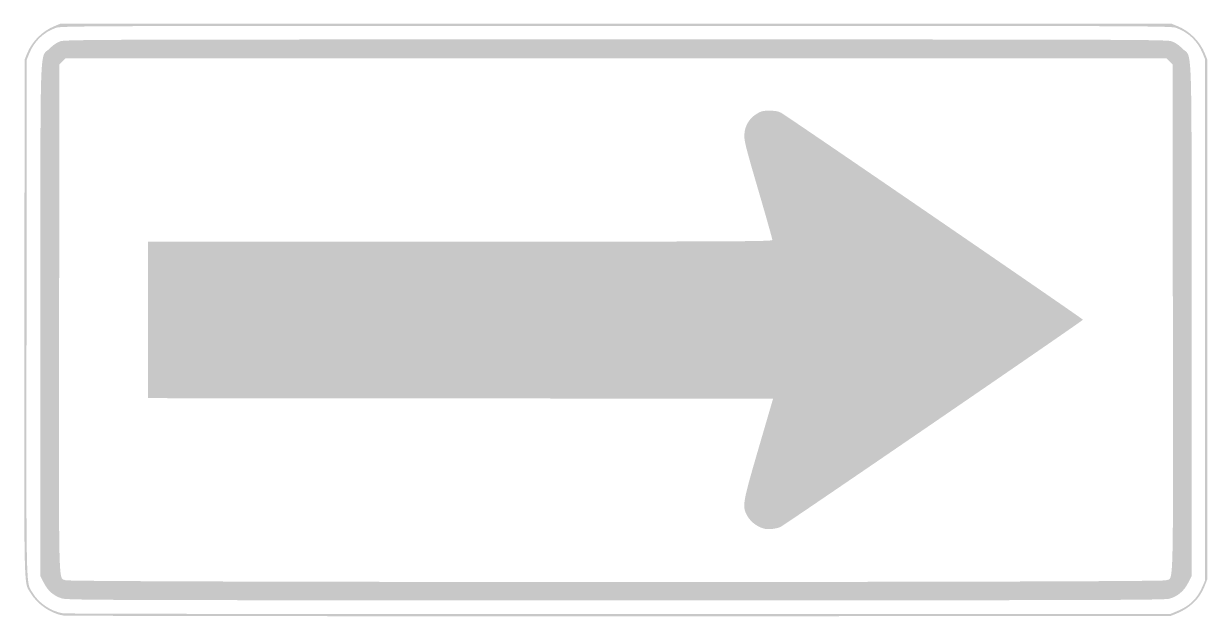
# Model space of a CAD drawing. Header units: inches. Extents: x -24 to 23.9, y -12 to 12.
import ezdxf

# ---------------------------------------------------------------- set-up
doc = ezdxf.new("R2010")
doc.units = ezdxf.units.IN
doc.header["$MEASUREMENT"] = 0

msp = doc.modelspace()

# ---------------------------------------------------------------- hatches: boundary and pattern name
h = msp.add_hatch(color=7)
edge = h.paths.add_edge_path()
edge.add_spline(control_points=[(-22.386, -11.954), (-22.892, -11.869), (-23.438, -11.487), (-23.705, -11.03), (-23.974, -10.572), (-23.958, -11.297), (-23.946, 0.113)], knot_values=[0, 0, 0, 0, 1, 1, 1, 2, 2, 2, 2], degree=3, periodic=0)
edge.add_line((-23.946, 0.113), (-23.934, 10.527))
edge.add_line((-23.934, 10.527), (-23.832, 10.78))
edge.add_spline(control_points=[(-23.832, 10.78), (-23.637, 11.262), (-23.217, 11.681), (-22.732, 11.878)], knot_values=[0, 0, 0, 0, 1, 1, 1, 1], degree=3, periodic=0)
edge.add_line((-22.732, 11.878), (-22.484, 11.978))
edge.add_line((-22.484, 11.978), (0, 11.978))
edge.add_line((0, 11.978), (22.484, 11.978))
edge.add_line((22.484, 11.978), (22.736, 11.876))
edge.add_spline(control_points=[(22.736, 11.876), (23.218, 11.681), (23.638, 11.261), (23.834, 10.776)], knot_values=[0, 0, 0, 0, 1, 1, 1, 1], degree=3, periodic=0)
edge.add_line((23.834, 10.776), (23.934, 10.527))
edge.add_line((23.934, 10.527), (23.934, 0.022))
edge.add_line((23.934, 0.022), (23.934, -10.484))
edge.add_line((23.934, -10.484), (23.833, -10.75))
edge.add_spline(control_points=[(23.833, -10.75), (23.638, -11.262), (23.24, -11.654), (22.686, -11.878)], knot_values=[0, 0, 0, 0, 1, 1, 1, 1], degree=3, periodic=0)
edge.add_line((22.686, -11.878), (22.44, -11.978))
edge.add_line((22.44, -11.978), (0.132, -11.984))
edge.add_spline(control_points=[(0.132, -11.984), (-12.137, -11.987), (-22.27, -11.974), (-22.386, -11.954)], knot_values=[0, 0, 0, 0, 1, 1, 1, 1], degree=3, periodic=0)
edge = h.paths.add_edge_path(flags=0)
edge.add_spline(control_points=[(22.686, -11.79), (23.217, -11.576), (23.529, -11.274), (23.744, -10.767)], knot_values=[0, 0, 0, 0, 1, 1, 1, 1], degree=3, periodic=0)
edge.add_line((23.744, -10.767), (23.846, -10.527))
edge.add_line((23.846, -10.527), (23.846, 0))
edge.add_line((23.846, 0), (23.846, 10.527))
edge.add_line((23.846, 10.527), (23.744, 10.78))
edge.add_spline(control_points=[(23.744, 10.78), (23.547, 11.269), (23.16, 11.639), (22.666, 11.811), (22.449, 11.887), (21.481, 11.89), (0, 11.89), (-21.481, 11.89), (-22.449, 11.887), (-22.666, 11.811), (-23.16, 11.639), (-23.547, 11.269), (-23.744, 10.78)], knot_values=[0, 0, 0, 0, 1, 1, 1, 2, 2, 2, 3, 3, 3, 4, 4, 4, 4], degree=3, periodic=0)
edge.add_line((-23.744, 10.78), (-23.846, 10.527))
edge.add_line((-23.846, 10.527), (-23.858, 0.113))
edge.add_spline(control_points=[(-23.858, 0.113), (-23.87, -11.284), (-23.885, -10.573), (-23.62, -11.025), (-23.373, -11.447), (-22.88, -11.783), (-22.386, -11.867), (-22.27, -11.886), (-12.137, -11.899), (0.132, -11.896)], knot_values=[0, 0, 0, 0, 1, 1, 1, 2, 2, 2, 3, 3, 3, 3], degree=3, periodic=0)
edge.add_line((0.132, -11.896), (22.44, -11.89))
edge.add_line((22.44, -11.89), (22.686, -11.79))
h = msp.add_hatch(color=7)
edge = h.paths.add_edge_path()
edge.add_spline(control_points=[(-22.453, -11.257), (-22.777, -11.145), (-22.987, -10.96), (-23.154, -10.64)], knot_values=[0, 0, 0, 0, 1, 1, 1, 1], degree=3, periodic=0)
edge.add_line((-23.154, -10.64), (-23.297, -10.366))
edge.add_line((-23.297, -10.366), (-23.297, -0.026))
edge.add_spline(control_points=[(-23.297, -0.026), (-23.297, 11.684), (-23.335, 10.561), (-22.926, 10.97), (-22.78, 11.116), (-22.628, 11.219), (-22.486, 11.267), (-22.285, 11.336), (-20.721, 11.341), (0, 11.341), (20.721, 11.341), (22.285, 11.336), (22.486, 11.267), (22.628, 11.219), (22.78, 11.116), (22.926, 10.97), (23.335, 10.561), (23.297, 11.684), (23.297, -0.026)], knot_values=[0, 0, 0, 0, 1, 1, 1, 2, 2, 2, 3, 3, 3, 4, 4, 4, 5, 5, 5, 6, 6, 6, 6], degree=3, periodic=0)
edge.add_line((23.297, -0.026), (23.297, -10.366))
edge.add_line((23.297, -10.366), (23.154, -10.643))
edge.add_spline(control_points=[(23.154, -10.643), (22.986, -10.967), (22.739, -11.175), (22.408, -11.274), (22.207, -11.333), (19.756, -11.341), (-0.019, -11.339), (-21.411, -11.338), (-22.228, -11.335), (-22.453, -11.257)], knot_values=[0, 0, 0, 0, 1, 1, 1, 2, 2, 2, 3, 3, 3, 3], degree=3, periodic=0)
edge = h.paths.add_edge_path(flags=0)
edge.add_spline(control_points=[(22.262, -10.531), (22.575, -10.4), (22.551, -11.326), (22.539, 0.063)], knot_values=[0, 0, 0, 0, 1, 1, 1, 1], degree=3, periodic=0)
edge.add_line((22.539, 0.063), (22.527, 10.328))
edge.add_line((22.527, 10.328), (22.406, 10.45))
edge.add_line((22.406, 10.45), (22.284, 10.571))
edge.add_line((22.284, 10.571), (0, 10.571))
edge.add_line((0, 10.571), (-22.284, 10.571))
edge.add_line((-22.284, 10.571), (-22.406, 10.45))
edge.add_line((-22.406, 10.45), (-22.527, 10.328))
edge.add_line((-22.527, 10.328), (-22.539, 0.063))
edge.add_spline(control_points=[(-22.539, 0.063), (-22.551, -11.295), (-22.574, -10.398), (-22.272, -10.529), (-22.059, -10.622), (22.04, -10.624), (22.262, -10.531)], knot_values=[0, 0, 0, 0, 1, 1, 1, 2, 2, 2, 2], degree=3, periodic=0)
h = msp.add_hatch(color=7)
edge = h.paths.add_edge_path()
edge.add_spline(control_points=[(6, -8.444), (5.679, -8.362), (5.377, -8.107), (5.255, -7.815), (5.119, -7.489), (5.158, -7.293), (5.773, -5.187)], knot_values=[0, 0, 0, 0, 1, 1, 1, 2, 2, 2, 2], degree=3, periodic=0)
edge.add_line((5.773, -5.187), (6.358, -3.187))
edge.add_line((6.358, -3.187), (-6.294, -3.176))
edge.add_line((-6.294, -3.176), (-18.945, -3.165))
edge.add_line((-18.945, -3.165), (-18.945, 0))
edge.add_line((-18.945, 0), (-18.945, 3.165))
edge.add_line((-18.945, 3.165), (-6.308, 3.165))
edge.add_spline(control_points=[(-6.308, 3.165), (5.039, 3.165), (6.33, 3.172), (6.33, 3.232), (6.33, 3.27), (6.071, 4.185), (5.755, 5.265), (5.239, 7.028), (5.181, 7.259), (5.196, 7.501), (5.217, 7.853), (5.39, 8.143), (5.69, 8.329), (5.877, 8.444), (5.946, 8.461), (6.216, 8.46), (6.435, 8.46), (6.573, 8.435), (6.681, 8.377), (6.909, 8.255), (18.901, 0.04), (18.901, 0.007), (18.901, -0.032), (6.797, -8.317), (6.647, -8.38), (6.478, -8.452), (6.155, -8.484), (6, -8.444)], knot_values=[0, 0, 0, 0, 1, 1, 1, 2, 2, 2, 3, 3, 3, 4, 4, 4, 5, 5, 5, 6, 6, 6, 7, 7, 7, 8, 8, 8, 9, 9, 9, 9], degree=3, periodic=0)

doc.saveas('drawing.dxf')
